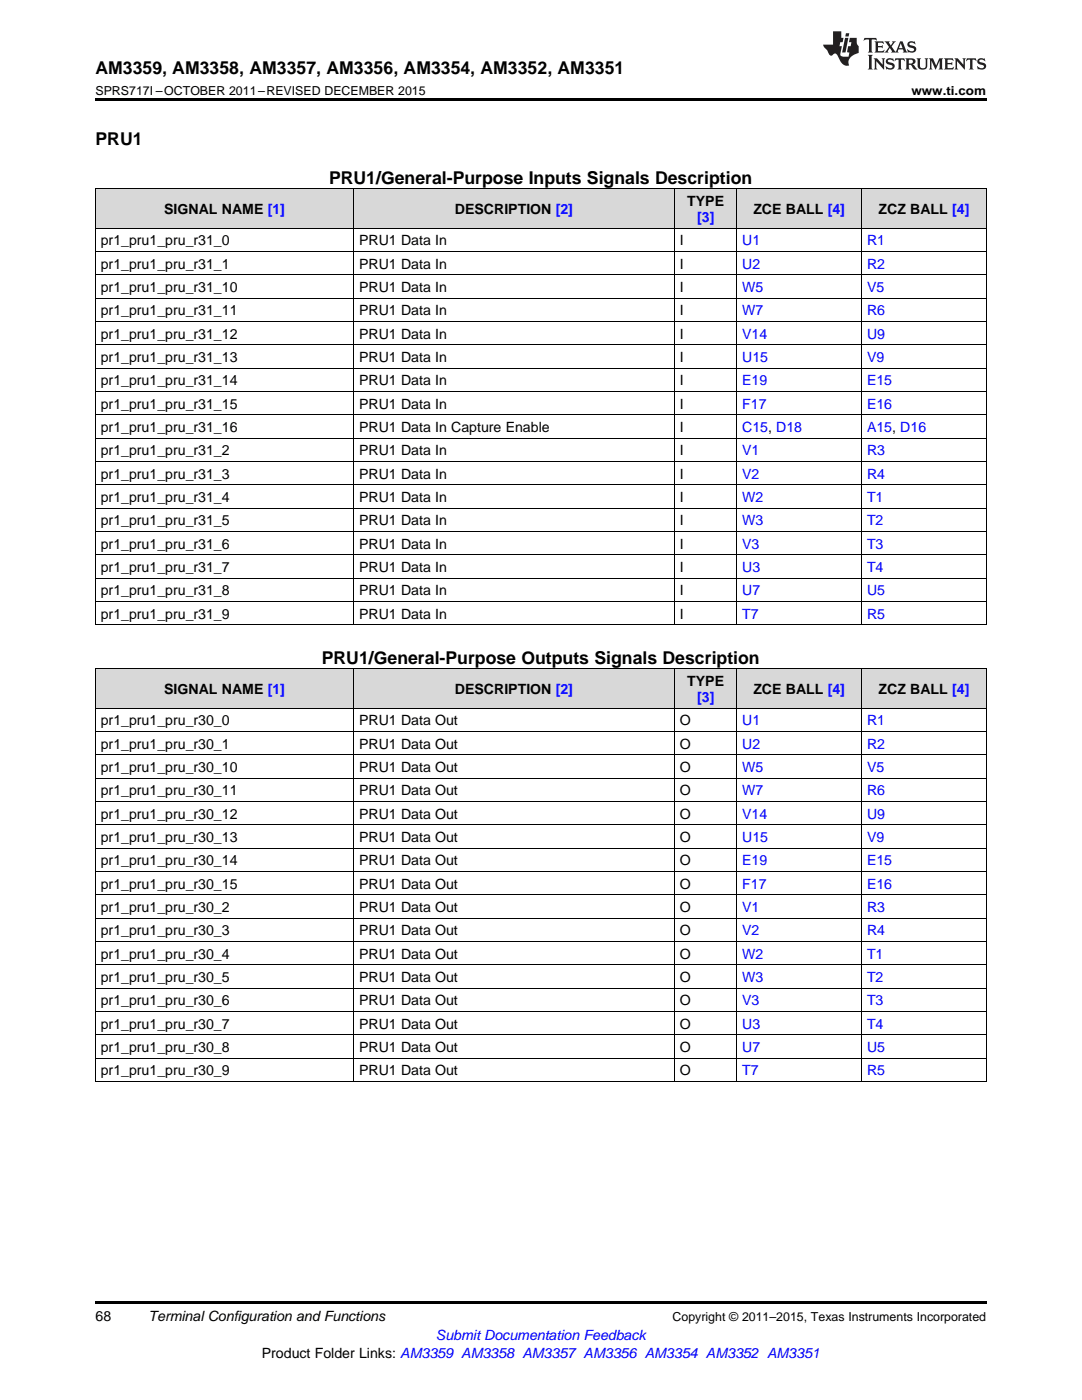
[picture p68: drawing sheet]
<svg xmlns="http://www.w3.org/2000/svg" width="216mm" height="279mm" viewBox="0 0 216 279" stroke-linecap="round" stroke-linejoin="round" font-family="sans-serif">
<defs><g id="words">
<g font-size="3.5">
<text x="19" y="14.8">AM3359, AM3358, AM3357, AM3356, AM3354, AM3352, AM3351</text>
<text x="19" y="28.9">PRU1</text>
<text x="65.7" y="36.7">PRU1/General-Purpose Inputs Signals Description</text>
<text x="64.2" y="132.5">PRU1/General-Purpose Outputs Signals Description</text>
</g>
<g font-size="2.8">
<text x="137.1" y="41.1">TYPE</text>
<text x="32.8" y="42.7">SIGNAL NAME [1]</text>
<text x="90.8" y="42.7">DESCRIPTION [2]</text>
<text x="150.3" y="42.7">ZCE BALL [4]</text>
<text x="175.3" y="42.7">ZCZ BALL [4]</text>
<text x="20.1" y="49">pr1_pru1_pru_r31_0</text>
<text x="20.1" y="53.6">pr1_pru1_pru_r31_1</text>
<text x="71.6" y="49">PRU1 Data In</text>
<text x="71.6" y="53.6">PRU1 Data In</text>
<text x="135.7" y="49">I</text>
<text x="135.7" y="53.6">I</text>
<text x="20.1" y="58.3">pr1_pru1_pru_r31_10</text>
<text x="71.6" y="58.3">PRU1 Data In</text>
<text x="135.7" y="58.3">I</text>
<text x="20.1" y="62.9">pr1_pru1_pru_r31_11</text>
<text x="71.6" y="62.9">PRU1 Data In</text>
<text x="135.7" y="62.9">I</text>
<text x="20.1" y="67.6">pr1_pru1_pru_r31_12</text>
<text x="71.6" y="67.6">PRU1 Data In</text>
<text x="135.7" y="67.6">I</text>
<text x="20.1" y="72.2">pr1_pru1_pru_r31_13</text>
<text x="20.1" y="76.9">pr1_pru1_pru_r31_14</text>
<text x="71.6" y="72.2">PRU1 Data In</text>
<text x="71.6" y="76.9">PRU1 Data In</text>
<text x="135.7" y="72.2">I</text>
<text x="135.7" y="76.9">I</text>
<text x="20.1" y="81.6">pr1_pru1_pru_r31_15</text>
<text x="71.6" y="81.6">PRU1 Data In</text>
<text x="135.7" y="81.6">I</text>
<text x="20.1" y="86.2">pr1_pru1_pru_r31_16</text>
<text x="71.6" y="86.2">PRU1 Data In Capture Enable</text>
<text x="135.7" y="86.2">I</text>
<text x="20.1" y="90.9">pr1_pru1_pru_r31_2</text>
<text x="20.1" y="95.5">pr1_pru1_pru_r31_3</text>
<text x="71.6" y="90.9">PRU1 Data In</text>
<text x="71.6" y="95.5">PRU1 Data In</text>
<text x="135.7" y="90.9">I</text>
<text x="135.7" y="95.5">I</text>
<text x="20.1" y="100.2">pr1_pru1_pru_r31_4</text>
<text x="71.6" y="100.2">PRU1 Data In</text>
<text x="135.7" y="100.2">I</text>
<text x="20.1" y="104.8">pr1_pru1_pru_r31_5</text>
<text x="71.6" y="104.8">PRU1 Data In</text>
<text x="135.7" y="104.8">I</text>
<text x="20.1" y="109.5">pr1_pru1_pru_r31_6</text>
<text x="71.6" y="109.5">PRU1 Data In</text>
<text x="135.7" y="109.5">I</text>
<text x="20.1" y="114.2">pr1_pru1_pru_r31_7</text>
<text x="20.1" y="118.8">pr1_pru1_pru_r31_8</text>
<text x="71.6" y="114.2">PRU1 Data In</text>
<text x="71.6" y="118.8">PRU1 Data In</text>
<text x="135.7" y="114.2">I</text>
<text x="135.7" y="118.8">I</text>
<text x="20.1" y="123.5">pr1_pru1_pru_r31_9</text>
<text x="71.6" y="123.5">PRU1 Data In</text>
<text x="135.7" y="123.5">I</text>
<text x="137.1" y="136.9">TYPE</text>
<text x="32.8" y="138.5">SIGNAL NAME [1]</text>
<text x="90.8" y="138.5">DESCRIPTION [2]</text>
<text x="150.3" y="138.5">ZCE BALL [4]</text>
<text x="175.3" y="138.5">ZCZ BALL [4]</text>
<text x="20.1" y="144.8">pr1_pru1_pru_r30_0</text>
<text x="20.1" y="149.4">pr1_pru1_pru_r30_1</text>
<text x="71.6" y="144.8">PRU1 Data Out</text>
<text x="71.6" y="149.4">PRU1 Data Out</text>
<text x="135.7" y="144.8">O</text>
<text x="135.7" y="149.4">O</text>
<text x="20.1" y="154.1">pr1_pru1_pru_r30_10</text>
<text x="71.6" y="154.1">PRU1 Data Out</text>
<text x="135.7" y="154.1">O</text>
<text x="20.1" y="158.8">pr1_pru1_pru_r30_11</text>
<text x="71.6" y="158.8">PRU1 Data Out</text>
<text x="135.7" y="158.8">O</text>
<text x="20.1" y="163.4">pr1_pru1_pru_r30_12</text>
<text x="71.6" y="163.4">PRU1 Data Out</text>
<text x="135.7" y="163.4">O</text>
<text x="20.1" y="168.1">pr1_pru1_pru_r30_13</text>
<text x="20.1" y="172.7">pr1_pru1_pru_r30_14</text>
<text x="71.6" y="168.1">PRU1 Data Out</text>
<text x="71.6" y="172.7">PRU1 Data Out</text>
<text x="135.7" y="168.1">O</text>
<text x="135.7" y="172.7">O</text>
<text x="20.1" y="177.4">pr1_pru1_pru_r30_15</text>
<text x="71.6" y="177.4">PRU1 Data Out</text>
<text x="135.7" y="177.4">O</text>
<text x="20.1" y="182">pr1_pru1_pru_r30_2</text>
<text x="71.6" y="182">PRU1 Data Out</text>
<text x="135.7" y="182">O</text>
<text x="20.1" y="186.7">pr1_pru1_pru_r30_3</text>
<text x="20.1" y="191.3">pr1_pru1_pru_r30_4</text>
<text x="71.6" y="186.7">PRU1 Data Out</text>
<text x="71.6" y="191.3">PRU1 Data Out</text>
<text x="135.7" y="186.7">O</text>
<text x="135.7" y="191.3">O</text>
<text x="20.1" y="196">pr1_pru1_pru_r30_5</text>
<text x="71.6" y="196">PRU1 Data Out</text>
<text x="135.7" y="196">O</text>
<text x="20.1" y="200.7">pr1_pru1_pru_r30_6</text>
<text x="71.6" y="200.7">PRU1 Data Out</text>
<text x="135.7" y="200.7">O</text>
<text x="20.1" y="205.3">pr1_pru1_pru_r30_7</text>
<text x="20.1" y="210">pr1_pru1_pru_r30_8</text>
<text x="71.6" y="205.3">PRU1 Data Out</text>
<text x="71.6" y="210">PRU1 Data Out</text>
<text x="135.7" y="205.3">O</text>
<text x="135.7" y="210">O</text>
<text x="20.1" y="214.6">pr1_pru1_pru_r30_9</text>
<text x="71.6" y="214.6">PRU1 Data Out</text>
<text x="135.7" y="214.6">O</text>
<text x="19" y="263.6">68</text>
<text x="29.6" y="263.6">Terminal Configuration and Functions</text>
<text x="52.2" y="270.9">Product Folder Links: AM3359 AM3358 AM3357 AM3356 AM3354 AM3352 AM3351</text>
</g>
<g font-size="2.8" fill="#00f">
<text x="139.1" y="44.3">[3]</text>
<text x="148.1" y="49">U1</text>
<text x="148.1" y="53.6">U2</text>
<text x="173" y="49">R1</text>
<text x="173" y="53.6">R2</text>
<text x="148.1" y="58.3">W5</text>
<text x="173" y="58.3">V5</text>
<text x="148.1" y="62.9">W7</text>
<text x="173" y="62.9">R6</text>
<text x="148.1" y="67.6">V14</text>
<text x="173" y="67.6">U9</text>
<text x="148.1" y="72.2">U15</text>
<text x="148.1" y="76.9">E19</text>
<text x="173" y="72.2">V9</text>
<text x="173" y="76.9">E15</text>
<text x="148.1" y="81.6">F17</text>
<text x="173" y="81.6">E16</text>
<text x="148.1" y="86.2">C15, D18</text>
<text x="173" y="86.2">A15, D16</text>
<text x="148.1" y="90.9">V1</text>
<text x="148.1" y="95.5">V2</text>
<text x="173" y="90.9">R3</text>
<text x="173" y="95.5">R4</text>
<text x="148.1" y="100.2">W2</text>
<text x="173" y="100.2">T1</text>
<text x="148.1" y="104.8">W3</text>
<text x="173" y="104.8">T2</text>
<text x="148.1" y="109.5">V3</text>
<text x="173" y="109.5">T3</text>
<text x="148.1" y="114.2">U3</text>
<text x="148.1" y="118.8">U7</text>
<text x="173" y="114.2">T4</text>
<text x="173" y="118.8">U5</text>
<text x="148.1" y="123.5">T7</text>
<text x="173" y="123.5">R5</text>
<text x="139.1" y="140.1">[3]</text>
<text x="148.1" y="144.8">U1</text>
<text x="148.1" y="149.4">U2</text>
<text x="173" y="144.8">R1</text>
<text x="173" y="149.4">R2</text>
<text x="148.1" y="154.1">W5</text>
<text x="173" y="154.1">V5</text>
<text x="148.1" y="158.8">W7</text>
<text x="173" y="158.8">R6</text>
<text x="148.1" y="163.4">V14</text>
<text x="173" y="163.4">U9</text>
<text x="148.1" y="168.1">U15</text>
<text x="148.1" y="172.7">E19</text>
<text x="173" y="168.1">V9</text>
<text x="173" y="172.7">E15</text>
<text x="148.1" y="177.4">F17</text>
<text x="173" y="177.4">E16</text>
<text x="148.1" y="182">V1</text>
<text x="173" y="182">R3</text>
<text x="148.1" y="186.7">V2</text>
<text x="148.1" y="191.3">W2</text>
<text x="173" y="186.7">R4</text>
<text x="173" y="191.3">T1</text>
<text x="148.1" y="196">W3</text>
<text x="173" y="196">T2</text>
<text x="148.1" y="200.7">V3</text>
<text x="173" y="200.7">T3</text>
<text x="148.1" y="205.3">U3</text>
<text x="148.1" y="210">U7</text>
<text x="173" y="205.3">T4</text>
<text x="173" y="210">U5</text>
<text x="148.1" y="214.6">T7</text>
<text x="173" y="214.6">R5</text>
<text x="87" y="267.4">Submit Documentation Feedback</text>
</g>
<g font-size="2.5">
<text x="19" y="19">SPRS717I –OCTOBER 2011–REVISED DECEMBER 2015</text>
<text x="181.9" y="19">www.ti.com</text>
<text x="134.2" y="263.6">Copyright © 2011–2015, Texas Instruments Incorporated</text>
</g>
</g></defs>
<g fill="#d8d8d8">
<path d="M19 133.6h51.6v7.8h-51.6z"/>
<path d="M70.6 133.6h64v7.8h-64z"/>
<path d="M134.6 133.6h12.4v7.8h-12.4z"/>
<path d="M147 133.6h24.9v7.8h-24.9z"/>
<path d="M171.9 133.6h24.9v7.8h-24.9z"/>
<path d="M19 37.7h51.6v7.9h-51.6z"/>
<path d="M70.6 37.7h64v7.9h-64z"/>
<path d="M134.6 37.7h12.4v7.9h-12.4z"/>
<path d="M147 37.7h24.9v7.9h-24.9z"/>
<path d="M171.9 37.7h24.9v7.9h-24.9z"/>
</g>
<path d="M19 19.5h177.8v.5h-177.8zM19 259.7h177.8v.5h-177.8z" fill="#000"/>
<g fill="none" stroke="#000" stroke-width=".2">
<path d="M19 37.7h177.8M19.1 37.7v87M70.5 37.7v87M134.6 37.7v87M147 37.7v87M171.9 37.7v87M196.8 37.7v87M19 59.5h177.8M19 54.8h177.8M19 50.2h177.8M19 45.5h177.8M19 78.1h177.8"/>
<path d="M19 73.5h177.8M19 68.8h177.8M19 64.2h177.8M19 96.7h177.8M19 92.1h177.8M19 87.4h177.8M19 82.8h177.8M19 115.4h177.8M19 110.7h177.8M19 106.1h177.8M19 101.4h177.8M19 133.5h177.8"/>
<path d="M19 124.7h177.8M19 120h177.8M19.1 133.6v82.3M70.5 133.6v82.3M134.6 133.6v82.3M147 133.6v82.3M171.9 133.6v82.3M196.8 133.6v82.3M19 160h177.8M19 155.3h177.8M19 150.7h177.8M19 146h177.8"/>
<path d="M19 141.3h177.8M19 178.6h177.8M19 173.9h177.8M19 169.3h177.8M19 164.6h177.8M19 197.2h177.8M19 192.6h177.8M19 187.9h177.8M19 183.3h177.8M19 215.8h177.8M19 211.2h177.8M19 206.5h177.8"/>
<path d="M19 201.9h177.8"/>
</g>
<g fill="#231f20">
<path d="M172.5 7.6l-.1 .5 .4-.2h.6v.1v2.1l-.2 .4h.9l-.2-.4v-2.1l.1-.1h.5l.5 .2-.2-.5zM174.5 8.3l.2 .3v1.5l-.2 .4h1.8l.2-.6a1.04 1.04 0 0 1-1.3 .2v-.7h.6l.3 .2v-.6l-.3 .2h-.6v-.6l.8-.1 .4 .3-.2-.5zM176.5 8.3l.9 1.1-.9 1.1h.8l-.2-.2 .4-.7 .5 .7-.2 .2h1.5l-.2-.2 .2-.4h.9l.1 .4-.2 .2h1l-.3-.3-.7-1.9h-.5l-.9 2-.8-1 .9-1h-.8l.1 .3-.4 .5-.3-.6 .1-.2zM179.7 8.6l.4 1h-.7zM181.3 8.4a.63 .63 0 0 0-.2 .7 .63 .63 0 0 0 .6 .4l.6 .2 .1 .2a.75 .75 0 0 1-.7 .4 .75 .75 0 0 1-.6-.5l.1 .7 .1-.1a1.11 1.11 0 0 0 1.5-.6 1.13 1.13 0 0 0-1.2-.8l-.1-.4a1.04 1.04 0 0 1 1.2 .2l-.2-.5-.2 .1-.4-.2zM173.2 10.9l.2 .4v2.2l-.2 .4h1l-.3-.4v-2.2l.3-.4zM174.3 11.6l.3 .4v1.5l-.3 .4h.8l-.2-.4v-1.3l1.5 1.7v-1.9l.2-.4h-.7l.2 .4v.9l-1.1-1.3zM177 11.8a.62 .62 0 0 0-.2 .7 .62 .62 0 0 0 .6 .4l.6 .1 .1 .3a.76 .76 0 0 1-.7 .3 .76 .76 0 0 1-.7-.4l.2 .7 .1-.1a1.11 1.11 0 0 0 1.5-.6 1.13 1.13 0 0 0-1.2-.8l-.1-.4a1.04 1.04 0 0 1 1.2 .2l-.2-.6-.2 .1-.5-.1zM178.7 11.6l-.2 .6a.61 .61 0 0 1 .8-.3v1.6l-.2 .4h.9l-.2-.4v-1.6a.63 .63 0 0 1 .7 .3l-.1-.6zM180.6 11.6l.3 .4v1.5l-.3 .4h1l-.2-.2-.1-.8 .6 .2a.76 .76 0 0 0 1.2 .7l-1-1a.58 .58 0 0 0 .6-.5 .58 .58 0 0 0-.5-.6zM181.4 11.9h.1a.45 .45 0 0 1 .5 .1 .45 .45 0 0 1 .1 .5l-.8 .2zM182.9 11.6l.2 .2a2.17 2.17 0 0 0 .3 1.9 .99 .99 0 0 0 1.6-.6v-1.1l.2-.4h-.7l.2 .2a1.92 1.92 0 0 1-.2 1.8 .6 .6 0 0 1-.9-.5v-1.1l.2-.4zM185.4 11.6l.2 .4v1.5l-.2 .4h.7l-.2-.4v-1.4l.8 1.8 .8-1.8v1.4l-.2 .4h.9l-.2-.4v-1.5l.2-.4h-.8l-.6 1.5-.6-1.5zM188.4 11.6l.2 .4v1.5l-.2 .4h1.8l.1-.6a1.04 1.04 0 0 1-1.2 .1v-.6h.5l.4 .2v-.6l-.4 .2h-.5v-.7h.8l.3 .3-.1-.6zM190.5 11.6l.2 .4v1.5l-.2 .4h.7l-.2-.4v-1.3l1.5 1.7v-1.9l.2-.4h-.7l.2 .4v.9l-1.1-1.3zM192.9 11.6l-.1 .6a.61 .61 0 0 1 .7-.3l.1 1.6-.3 .4h1l-.3-.4 .1-1.6a.63 .63 0 0 1 .7 .3l-.1-.6zM195.2 11.8a.62 .62 0 0 0-.2 .7 .62 .62 0 0 0 .6 .4l.6 .1 .1 .3a.76 .76 0 0 1-.7 .3 .76 .76 0 0 1-.6-.4l.1 .7 .1-.1a1.11 1.11 0 0 0 1.6-.6 1.13 1.13 0 0 0-1.3-.8l-.1-.4a1.04 1.04 0 0 1 1.2 .2l-.1-.6-.2 .1-.5-.1z"/>
<path d="M166.2 6.3v2.6h-1.9v.4l.8 .9a.91 .91 0 0 0 1 .8 .56 .56 0 0 1 .5-.3 .56 .56 0 0 1 .5 .3l.4 .8a1.53 1.53 0 0 0 1.9 1.2 1.54 1.54 0 0 1 1-2.1l.9-.3v-1.4a1.52 1.52 0 0 1-.4-1.6h-1.3l-.2 .8h.5l-.2 .8h-.5l-.1 1v.2l.4 .1-.2 .8a1.93 1.93 0 0 1-1.6-.3l.3-1.8h-.5l.2-.8h.4l.2-.8h-.4v-1.3zM168.6 7.6l-.6 2.9h.7l.6-2.9zM168.8 6.6l-.1 .7h.6l.2-.7z"/>
</g>
<use href="#words"/>
</svg>
